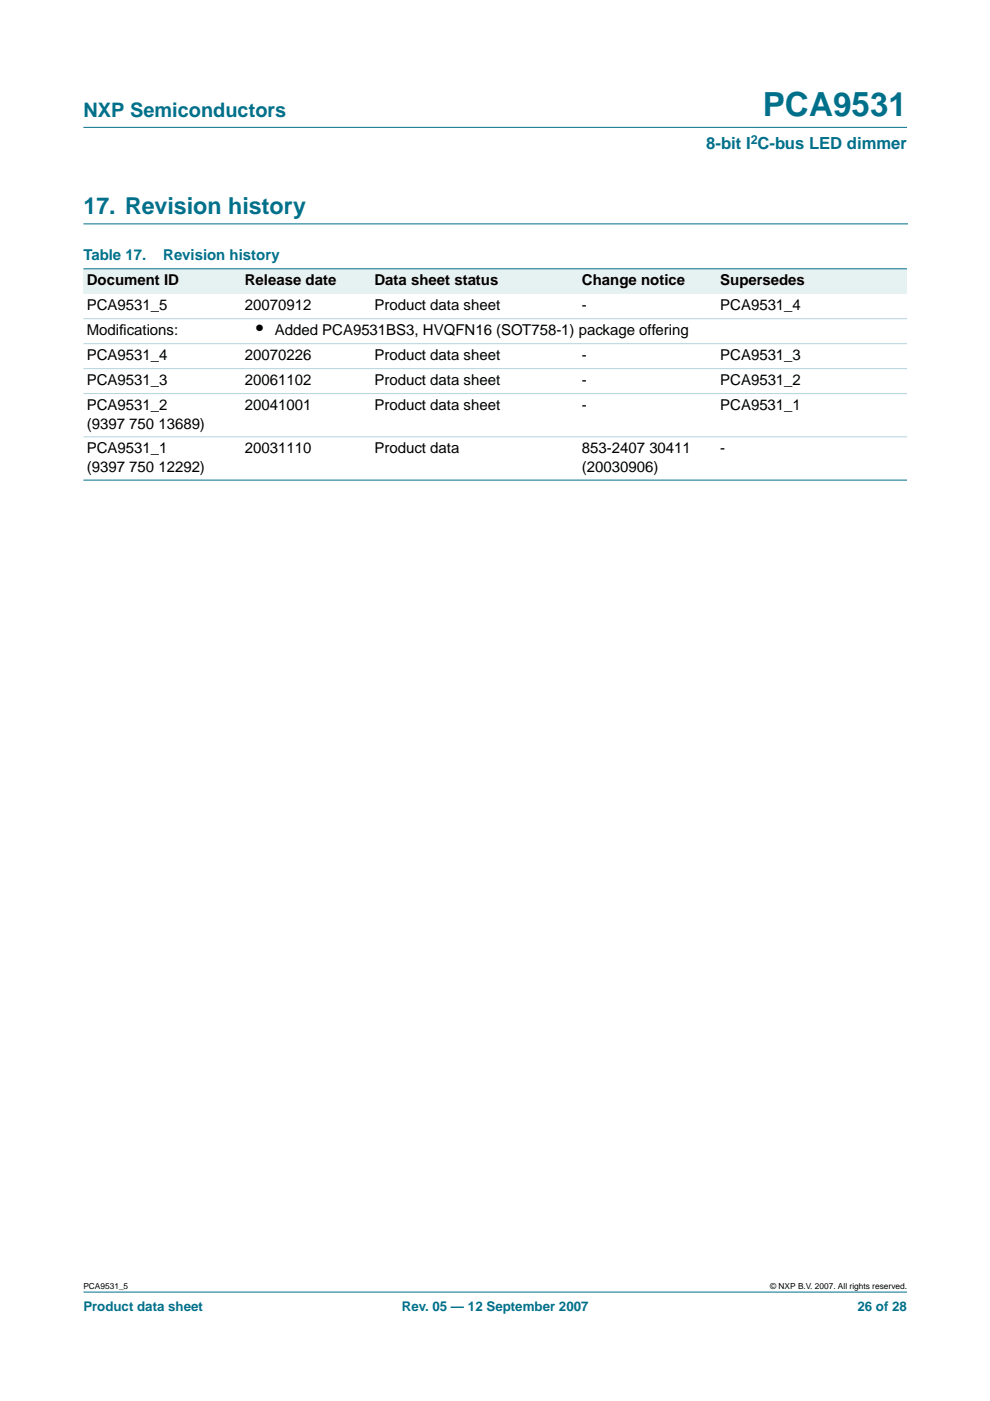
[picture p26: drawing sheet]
<svg xmlns="http://www.w3.org/2000/svg" width="210mm" height="297mm" viewBox="0 0 210 297" stroke-linecap="round" stroke-linejoin="round" font-family="sans-serif">
<defs><g id="words">
<text font-size="7.1" fill="#00708a" x="161.7" y="24.7">PCA9531</text>
<text font-size="4.9" fill="#00708a" x="17.7" y="45.5">17. Revision history</text>
<text font-size="4.2" fill="#00708a" x="17.7" y="24.9">NXP Semiconductors</text>
<text font-size="4.2" x="54.3" y="71.1">•</text>
<text font-size="3.5" fill="#00708a" x="149.8" y="31.6">8-bit I C-bus LED dimmer</text>
<g font-size="3.2" fill="#00708a">
<text x="17.7" y="55.2">Table 17.</text>
<text x="34.6" y="55.2">Revision history</text>
</g>
<g font-size="3.2">
<text x="18.4" y="60.5">Document ID</text>
<text x="18.4" y="65.8">PCA9531_5</text>
<text x="51.9" y="60.5">Release date</text>
<text x="51.9" y="65.8">20070912</text>
<text x="79.4" y="60.5">Data sheet status</text>
<text x="79.4" y="65.8">Product data sheet</text>
<text x="123.4" y="60.5">Change notice</text>
<text x="123.4" y="65.8">-</text>
<text x="152.7" y="60.5">Supersedes</text>
<text x="152.7" y="65.8">PCA9531_4</text>
<text x="18.4" y="71.1">Modif</text>
<text x="25.3" y="71.1">ications:</text>
<text x="58.3" y="71.1">Added PCA9531BS3, HVQFN16 (SOT758-1) package offering</text>
<text x="18.4" y="76.4">PCA9531_4</text>
<text x="51.9" y="76.4">20070226</text>
<text x="79.4" y="76.4">Product data sheet</text>
<text x="123.4" y="76.4">-</text>
<text x="152.7" y="76.4">PCA9531_3</text>
<text x="18.4" y="81.7">PCA9531_3</text>
<text x="51.9" y="81.7">20061102</text>
<text x="79.4" y="81.7">Product data sheet</text>
<text x="123.4" y="81.7">-</text>
<text x="152.7" y="81.7">PCA9531_2</text>
<text x="18.4" y="87">PCA9531_2</text>
<text x="51.9" y="87">20041001</text>
<text x="79.4" y="87">Product data sheet</text>
<text x="123.4" y="87">-</text>
<text x="152.7" y="87">PCA9531_1</text>
<text x="18.4" y="90.9">(9397 750 13689)</text>
<text x="18.4" y="96.1">PCA9531_1</text>
<text x="18.4" y="100">(9397 750 12292)</text>
<text x="51.9" y="96.1">20031110</text>
<text x="79.4" y="96.1">Product data</text>
<text x="123.4" y="96.1">853-2407 30411</text>
<text x="123.4" y="100">(20030906)</text>
<text x="152.7" y="96.1">-</text>
</g>
<g font-size="2.8" fill="#00708a">
<text x="17.7" y="278">Product data sheet</text>
<text x="85.2" y="278">Rev. 05 — 12 September 2007</text>
<text x="181.8" y="278">26 of 28</text>
</g>
<text font-size="2.6" fill="#00708a" x="159.2" y="30.5">2</text>
<g font-size="1.8">
<text x="17.7" y="273.4">PCA9531_5</text>
<text x="163.3" y="273.4">© NXP B.V. 2007. All rights reserved.</text>
</g>
</g></defs>
<g fill="#00708a" stroke="#00708a" stroke-width=".21">
<path d="M17.7 273.9h174.6z"/>
<path d="M17.7 27h174.6z"/>
</g>
<path d="M17.7 47.5h174.7" fill="none" stroke="#00708a" stroke-width=".21"/>
<g fill="#e6f2f2">
<path d="M17.7 57h33.5v5.3h-33.5z" fill-rule="evenodd"/>
<path d="M51.2 57h27.5v5.3h-27.5z" fill-rule="evenodd"/>
<path d="M78.7 57h44v5.3h-44z" fill-rule="evenodd"/>
<path d="M122.7 57h29.3v5.3h-29.3z" fill-rule="evenodd"/>
<path d="M152 57h40.3v5.3h-40.3z" fill-rule="evenodd"/>
</g>
<g fill="#00708a" stroke="#00708a" stroke-width=".21">
<path d="M17.7 57h174.6z"/>
<path d="M17.7 101.8h174.6z"/>
</g>
<g fill="#b3d4db" stroke="#b3d4db" stroke-width=".21">
<path d="M17.7 67.6h174.6z"/>
<path d="M17.7 72.9h174.6z"/>
<path d="M17.7 78.2h174.6z"/>
<path d="M17.7 83.4h174.6z"/>
<path d="M17.7 92.6h174.6z"/>
</g>
<use href="#words"/>
</svg>
